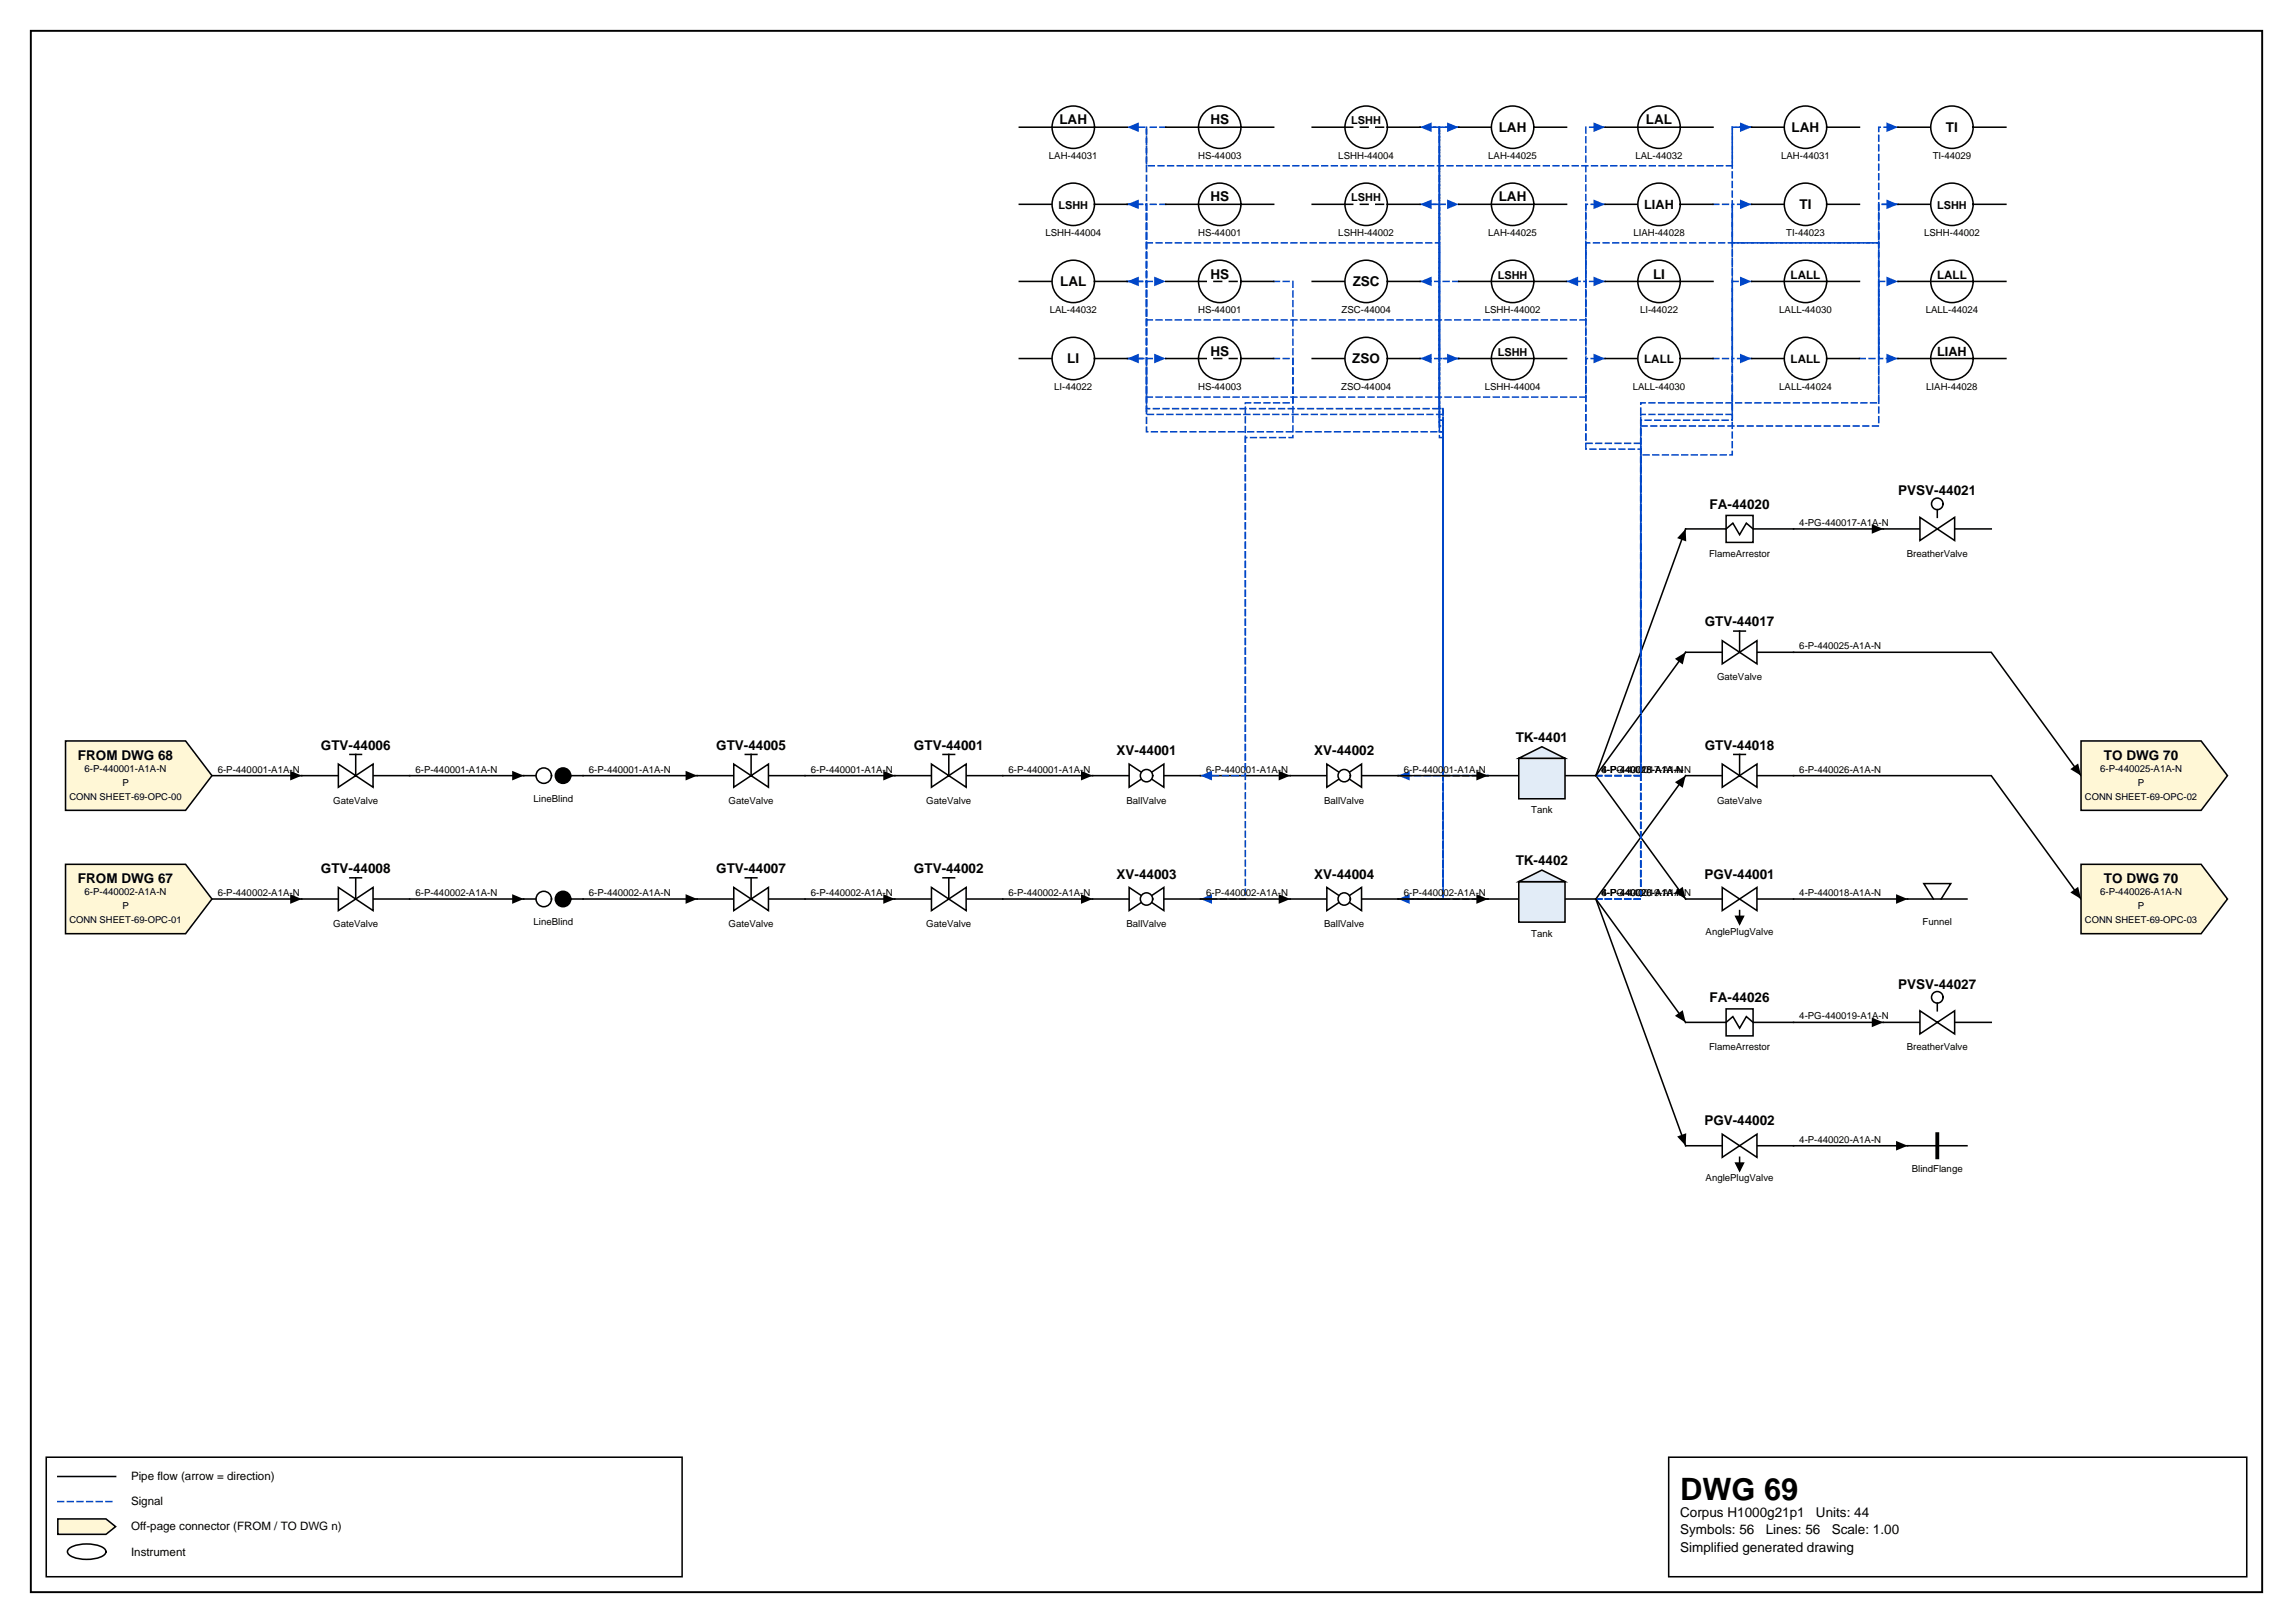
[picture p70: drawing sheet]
<svg xmlns="http://www.w3.org/2000/svg" width="420mm" height="297mm" viewBox="0 0 420 297" stroke-linecap="round" stroke-linejoin="round" font-family="sans-serif">
<defs><g id="words">
<text font-size="5.6" x="307.6" y="274.5">DWG 69</text>
<g font-size="2.5">
<text x="194" y="22.8">LAH</text>
<text x="221.6" y="22.8">HS</text>
<text x="301.3" y="22.8">LAL</text>
<text x="274.4" y="24.1">LAH</text>
<text x="328" y="24.1">LAH</text>
<text x="356.3" y="24.1">TI</text>
<text x="221.6" y="36.9">HS</text>
<text x="274.4" y="36.9">LAH</text>
<text x="329.5" y="38.3">TI</text>
<text x="194.1" y="52.4">LAL</text>
<text x="221.6" y="51">HS</text>
<text x="247.6" y="52.4">ZSC</text>
<text x="302.6" y="51">LI</text>
<text x="221.6" y="65.1">HS</text>
<text x="195.4" y="66.5">LI</text>
<text x="247.6" y="66.5">ZSO</text>
<text x="313" y="93.1">FA-44020</text>
<text x="347.5" y="90.6">PVSV-44021</text>
<text x="312.1" y="114.6">GTV-44017</text>
<text x="58.7" y="137.2">GTV-44006</text>
<text x="131.1" y="137.2">GTV-44005</text>
<text x="167.3" y="137.2">GTV-44001</text>
<text x="277.5" y="135.8">TK-4401</text>
<text x="312.1" y="137.2">GTV-44018</text>
<text x="14.3" y="139">FROM DWG 68</text>
<text x="204.4" y="138.3">XV-44001</text>
<text x="240.6" y="138.3">XV-44002</text>
<text x="385.2" y="139">TO DWG 70</text>
<text x="14.3" y="161.6">FROM DWG 67</text>
<text x="58.7" y="159.8">GTV-44008</text>
<text x="131.1" y="159.8">GTV-44007</text>
<text x="167.3" y="159.8">GTV-44002</text>
<text x="204.4" y="160.8">XV-44003</text>
<text x="240.6" y="160.8">XV-44004</text>
<text x="277.5" y="158.4">TK-4402</text>
<text x="312" y="160.8">PGV-44001</text>
<text x="385.2" y="161.6">TO DWG 70</text>
<text x="313" y="183.4">FA-44026</text>
<text x="347.5" y="180.9">PVSV-44027</text>
<text x="312" y="206">PGV-44002</text>
<text x="307.6" y="277.6">Corpus H1000g21p1</text>
<text x="307.6" y="280.8">Symbols: 56</text>
<text x="323.3" y="280.8">Lines: 56</text>
<text x="332.5" y="277.6">Units: 44</text>
<text x="335.3" y="280.8">Scale: 1.00</text>
<text x="307.6" y="284">Simplified generated drawing</text>
</g>
<g font-size="2.3">
<text x="301" y="38.3">LIAH</text>
<text x="354.6" y="65.1">LIAH</text>
</g>
<g font-size="2.1">
<text x="327.8" y="51">LALL</text>
<text x="354.6" y="51">LALL</text>
<text x="301" y="66.5">LALL</text>
<text x="327.8" y="66.5">LALL</text>
<text x="24" y="270.9">Pipe flow (arrow = direction)</text>
<text x="24" y="275.5">Signal</text>
<text x="24" y="280.1">Off-page connector (FROM / TO DWG n)</text>
<text x="24" y="284.7">Instrument</text>
</g>
<g font-size="2">
<text x="247.4" y="22.8">LSHH</text>
<text x="193.8" y="38.3">LSHH</text>
<text x="247.4" y="36.9">LSHH</text>
<text x="354.6" y="38.3">LSHH</text>
<text x="274.2" y="51">LSHH</text>
<text x="274.2" y="65.1">LSHH</text>
</g>
<g font-size="1.8">
<text x="192" y="29.1">LAH-44031</text>
<text x="219.3" y="29.1">HS-44003</text>
<text x="245" y="29.1">LSHH-44004</text>
<text x="272.5" y="29.1">LAH-44025</text>
<text x="299.4" y="29.1">LAL-44032</text>
<text x="326.1" y="29.1">LAH-44031</text>
<text x="353.8" y="29.1">TI-44029</text>
<text x="191.4" y="43.2">LSHH-44004</text>
<text x="219.3" y="43.2">HS-44001</text>
<text x="245" y="43.2">LSHH-44002</text>
<text x="272.5" y="43.2">LAH-44025</text>
<text x="299" y="43.2">LIAH-44028</text>
<text x="327" y="43.2">TI-44023</text>
<text x="352.3" y="43.2">LSHH-44002</text>
<text x="192.2" y="57.3">LAL-44032</text>
<text x="219.3" y="57.3">HS-44001</text>
<text x="245.6" y="57.3">ZSC-44004</text>
<text x="271.8" y="57.3">LSHH-44002</text>
<text x="300.3" y="57.3">LI-44022</text>
<text x="325.7" y="57.3">LALL-44030</text>
<text x="352.6" y="57.3">LALL-44024</text>
<text x="193" y="71.4">LI-44022</text>
<text x="219.3" y="71.4">HS-44003</text>
<text x="245.6" y="71.4">ZSO-44004</text>
<text x="271.8" y="71.4">LSHH-44004</text>
<text x="298.9" y="71.4">LALL-44030</text>
<text x="325.7" y="71.4">LALL-44024</text>
<text x="352.7" y="71.4">LIAH-44028</text>
<text x="312.9" y="101.9">FlameArrestor</text>
<text x="329.4" y="96.3">4-PG-440017-A1A-N</text>
<text x="349.1" y="101.9">BreatherValve</text>
<text x="329.4" y="118.9">6-P-440025-A1A-N</text>
<text x="314.4" y="124.5">GateValve</text>
<text x="15.5" y="141.3">6-P-440001-A1A-N</text>
<text x="22.4" y="143.8">P</text>
<text x="39.9" y="141.4">6-P-440001-A1A-N</text>
<text x="76.1" y="141.4">6-P-440001-A1A-N</text>
<text x="107.8" y="141.4">6-P-440001-A1A-N</text>
<text x="148.4" y="141.4">6-P-440001-A1A-N</text>
<text x="184.6" y="141.4">6-P-440001-A1A-N</text>
<text x="220.8" y="141.4">6-P-440001-A1A-N</text>
<text x="257" y="141.4">6-P-440001-A1A-N</text>
<text x="293.2" y="141.4">4-P-440018-A1A-N</text>
<text x="293.2" y="141.4">4-PG-440017-A1A-N</text>
<text x="293.2" y="141.4">6-P-440025-A1A-N</text>
<text x="329.4" y="141.4">6-P-440026-A1A-N</text>
<text x="384.5" y="141.3">6-P-440025-A1A-N</text>
<text x="391.4" y="143.8">P</text>
<text x="61" y="147.1">GateValve</text>
<text x="97.7" y="146.7">LineBlind</text>
<text x="133.4" y="147.1">GateValve</text>
<text x="169.6" y="147.1">GateValve</text>
<text x="206.2" y="147.1">BallValve</text>
<text x="242.4" y="147.1">BallValve</text>
<text x="280.3" y="148.8">Tank</text>
<text x="314.4" y="147.1">GateValve</text>
<text x="15.5" y="163.9">6-P-440002-A1A-N</text>
<text x="22.4" y="166.4">P</text>
<text x="39.9" y="164">6-P-440002-A1A-N</text>
<text x="76.1" y="164">6-P-440002-A1A-N</text>
<text x="107.8" y="164">6-P-440002-A1A-N</text>
<text x="148.4" y="164">6-P-440002-A1A-N</text>
<text x="184.6" y="164">6-P-440002-A1A-N</text>
<text x="220.8" y="164">6-P-440002-A1A-N</text>
<text x="257" y="164">6-P-440002-A1A-N</text>
<text x="293.2" y="164">6-P-440026-A1A-N</text>
<text x="293.2" y="164">4-P-440020-A1A-N</text>
<text x="293.2" y="164">4-PG-440019-A1A-N</text>
<text x="329.4" y="164">4-P-440018-A1A-N</text>
<text x="384.5" y="163.9">6-P-440026-A1A-N</text>
<text x="391.4" y="166.4">P</text>
<text x="61" y="169.7">GateValve</text>
<text x="97.7" y="169.3">LineBlind</text>
<text x="133.4" y="169.7">GateValve</text>
<text x="169.6" y="169.7">GateValve</text>
<text x="206.2" y="169.7">BallValve</text>
<text x="242.4" y="169.7">BallValve</text>
<text x="280.3" y="171.4">Tank</text>
<text x="312.3" y="171.1">AnglePlugValve</text>
<text x="352" y="169.3">Funnel</text>
<text x="329.4" y="186.6">4-PG-440019-A1A-N</text>
<text x="312.9" y="192.2">FlameArrestor</text>
<text x="349.1" y="192.2">BreatherValve</text>
<text x="329.4" y="209.2">4-P-440020-A1A-N</text>
<text x="350" y="214.5">BlindFlange</text>
<text x="312.3" y="216.2">AnglePlugValve</text>
</g>
<g font-size="1.7">
<text x="12.7" y="146.4">CONN SHEET-69-OPC-00</text>
<text x="381.7" y="146.4">CONN SHEET-69-OPC-02</text>
<text x="12.7" y="169">CONN SHEET-69-OPC-01</text>
<text x="381.7" y="169">CONN SHEET-69-OPC-03</text>
</g>
</g></defs>
<path d="M5.6 5.6h408.6v285.8h-408.6z" fill="none" stroke="#000" stroke-width=".35"/>
<path d="M8.5 266.7h116.4v21.9h-116.4zM10.6 270.2h10.6M305.5 266.7h105.8v21.9h-105.8z" fill="none" stroke="#000" stroke-width=".28"/>
<path d="M10.6 274.8h10.6" fill="none" stroke="#0046c8" stroke-width=".28" stroke-dasharray="1.1 .7"/>
<path d="M10.6 278h8.8l1.8 1.4-1.8 1.4h-8.8z" fill="#fff7d6" stroke="#000" stroke-width=".28"/>
<path d="M12.7 283.4a6.7 6.7 0 0 1 6.3 0 .72 .72 0 0 1 0 1.2 6.7 6.7 0 0 1-6.3 0 .72 .72 0 0 1 0-1.2z" fill="none" stroke="#000" stroke-width=".28"/>
<path d="M267.1 65.6h-3.6v-42.3h-3.5" fill="none" stroke="#0046c8" stroke-width=".28" stroke-dasharray="1.1 .7"/>
<path d="M260 23.3l2.1-.9v1.8z" fill="#0046c8"/>
<path d="M233.2 65.6h3.5v8.1h-8.7v90.8h-8.2" fill="none" stroke="#0046c8" stroke-width=".28" stroke-dasharray="1.1 .7"/>
<path d="M219.8 164.5l2.1-.8v1.7z" fill="#0046c8"/>
<path d="M106.8 142h20.8M328.4 164.5h20.8" fill="none" stroke="#000" stroke-width=".28"/>
<path d="M125.5 141.1l2.1 .9-2.1 .8zM347.1 163.7l2.1 .8-2.1 .9z" fill="#000"/>
<path d="M267.1 23.3h-3.6v14.1h3.6" fill="none" stroke="#0046c8" stroke-width=".28" stroke-dasharray="1.1 .7"/>
<path d="M264.9 36.5l2.2 .9-2.2 .9z" fill="#0046c8"/>
<path d="M292.2 142l16.4 22.5" fill="none" stroke="#000" stroke-width=".28"/>
<path d="M306.7 163.3l1.4-1 .5 2.2z" fill="#000"/>
<path d="M272.4 142h-8.2v-67.2h-.7v-51.5h3.6" fill="none" stroke="#0046c8" stroke-width=".28" stroke-dasharray="1.1 .7"/>
<path d="M264.9 22.4l2.2 .9-2.2 .9z" fill="#0046c8"/>
<path d="M308.6 96.8l-16.4 45.2" fill="none" stroke="#000" stroke-width=".28"/>
<path d="M308.6 96.8l.1 2.3-1.6-.6z" fill="#000"/>
<path d="M292.2 142h8.2v-66.2h16.7v-10.2h3.6" fill="none" stroke="#0046c8" stroke-width=".28" stroke-dasharray="1.1 .7"/>
<path d="M318.6 64.7l2.1 .9-2.1 .9z" fill="#0046c8"/>
<path d="M292.2 142h8.2v-65.1h16.7v-39.5h3.6" fill="none" stroke="#0046c8" stroke-width=".28" stroke-dasharray="1.1 .7"/>
<path d="M318.6 36.5l2.1 .9-2.1 .9z" fill="#0046c8"/>
<path d="M292.2 142h8.2v-64h43.6v-40.6h3.5" fill="none" stroke="#0046c8" stroke-width=".28" stroke-dasharray="1.1 .7"/>
<path d="M345.4 36.5l2.1 .9-2.1 .9z" fill="#0046c8"/>
<path d="M308.6 119.4l-16.4 22.6" fill="none" stroke="#000" stroke-width=".28"/>
<path d="M306.7 120.6l1.9-1.2-.5 2.2z" fill="#000"/>
<path d="M272.4 142h-8.2v-63h-54.3v-13.4h-3.5" fill="none" stroke="#0046c8" stroke-width=".28" stroke-dasharray="1.1 .7"/>
<path d="M206.4 65.6l2.1-.9v1.8z" fill="#0046c8"/>
<path d="M328.4 96.8h16.4M147.4 142h16.4M75 164.5h20.9" fill="none" stroke="#000" stroke-width=".28"/>
<path d="M342.7 95.9l2.1 .9-2.1 .9zM161.7 141.1l2.1 .9-2.1 .8zM93.8 163.7l2.1 .8-2.1 .9z" fill="#000"/>
<path d="M313.6 65.6h3.5v-14.1h3.6" fill="none" stroke="#0046c8" stroke-width=".28" stroke-dasharray="1.1 .7"/>
<path d="M318.6 50.6l2.1 .9-2.1 .9z" fill="#0046c8"/>
<path d="M147.4 164.5h16.4" fill="none" stroke="#000" stroke-width=".28"/>
<path d="M161.7 163.7l2.1 .8-2.1 .9z" fill="#000"/>
<path d="M313.6 37.4h3.5v7h26.9v21.2h3.5" fill="none" stroke="#0046c8" stroke-width=".28" stroke-dasharray="1.1 .7"/>
<path d="M345.4 64.7l2.1 .9-2.1 .9z" fill="#0046c8"/>
<path d="M219.8 142h16.4M328.4 142h36.2l16.4 22.5M183.6 164.5h16.4M219.8 164.5h16.4" fill="none" stroke="#000" stroke-width=".28"/>
<path d="M234.1 141.1l2.1 .9-2.1 .8zM197.9 163.7l2.1 .8-2.1 .9zM234.1 163.7l2.1 .8-2.1 .9zM379 163.3l1.5-1 .5 2.2z" fill="#000"/>
<path d="M340.4 65.6h3.6v-14.1h3.5" fill="none" stroke="#0046c8" stroke-width=".28" stroke-dasharray="1.1 .7"/>
<path d="M345.4 50.6l2.1 .9-2.1 .9z" fill="#0046c8"/>
<path d="M260 37.4h3.5v42.7h.7v61.9h-8.2" fill="none" stroke="#0046c8" stroke-width=".28" stroke-dasharray="1.1 .7"/>
<path d="M256 142l2.1-.9v1.7z" fill="#0046c8"/>
<path d="M292.2 164.5h8.2v-83.4h-10.1v-15.5h3.6" fill="none" stroke="#0046c8" stroke-width=".28" stroke-dasharray="1.1 .7"/>
<path d="M291.7 64.7l2.2 .9-2.2 .9z" fill="#0046c8"/>
<path d="M292.2 164.5h8.2v-82.3h-10.1v-44.8h3.6" fill="none" stroke="#0046c8" stroke-width=".28" stroke-dasharray="1.1 .7"/>
<path d="M291.7 36.5l2.2 .9-2.2 .9z" fill="#0046c8"/>
<path d="M308.6 142l-16.4 22.5 16.4 45.2" fill="none" stroke="#000" stroke-width=".28"/>
<path d="M306.7 143.2l1.9-1.2-.5 2.2zM307.1 208l1.6-.6-.1 2.3z" fill="#000"/>
<path d="M292.2 164.5h8.2v-81.2h16.7v-60h3.6" fill="none" stroke="#0046c8" stroke-width=".28" stroke-dasharray="1.1 .7"/>
<path d="M318.6 22.4l2.1 .9-2.1 .9z" fill="#0046c8"/>
<path d="M292.2 164.5h8.2v-90.8h43.6v-50.4h3.5" fill="none" stroke="#0046c8" stroke-width=".28" stroke-dasharray="1.1 .7"/>
<path d="M345.4 22.4l2.1 .9-2.1 .9z" fill="#0046c8"/>
<path d="M272.4 164.5h-8.2v-89.7h-54.3v-23.3h-3.5" fill="none" stroke="#0046c8" stroke-width=".28" stroke-dasharray="1.1 .7"/>
<path d="M206.4 51.5l2.1-.9v1.8z" fill="#0046c8"/>
<path d="M292.2 164.5l16.4 22.6" fill="none" stroke="#000" stroke-width=".28"/>
<path d="M306.7 185.9l1.4-1 .5 2.2z" fill="#000"/>
<path d="M272.4 164.5h-8.2v-88.7h-54.3v-38.4h-3.5" fill="none" stroke="#0046c8" stroke-width=".28" stroke-dasharray="1.1 .7"/>
<path d="M206.4 37.4l2.1-.9v1.8z" fill="#0046c8"/>
<path d="M106.8 164.5h20.8" fill="none" stroke="#000" stroke-width=".28"/>
<path d="M125.5 163.7l2.1 .8-2.1 .9z" fill="#000"/>
<path d="M260 23.3h3.5v53.6h.7v87.6h-8.2" fill="none" stroke="#0046c8" stroke-width=".28" stroke-dasharray="1.1 .7"/>
<path d="M256 164.5l2.1-.8v1.7z" fill="#0046c8"/>
<path d="M328.4 209.7h20.8" fill="none" stroke="#000" stroke-width=".28"/>
<path d="M347.1 208.8l2.1 .9-2.1 .9z" fill="#000"/>
<path d="M256 164.5h8.2v-86.5h-.7v-12.4h-3.5" fill="none" stroke="#0046c8" stroke-width=".28" stroke-dasharray="1.1 .7"/>
<path d="M260 65.6l2.1-.9v1.8z" fill="#0046c8"/>
<path d="M256 164.5h8.2v-85.5h-.7v-27.5h-3.5" fill="none" stroke="#0046c8" stroke-width=".28" stroke-dasharray="1.1 .7"/>
<path d="M260 51.5l2.1-.9v1.8z" fill="#0046c8"/>
<path d="M256 164.5h16.4" fill="none" stroke="#000" stroke-width=".28"/>
<path d="M270.3 163.7l2.1 .8-2.1 .9z" fill="#000"/>
<path d="M320.7 23.3h-3.6v7h-107.2v-7h-3.5" fill="none" stroke="#0046c8" stroke-width=".28" stroke-dasharray="1.1 .7"/>
<path d="M206.4 23.3l2.1-.9v1.8z" fill="#0046c8"/>
<path d="M347.5 37.4h-3.5v7h-53.7v7.1h-3.5" fill="none" stroke="#0046c8" stroke-width=".28" stroke-dasharray="1.1 .7"/>
<path d="M286.8 51.5l2.1-.9v1.8z" fill="#0046c8"/>
<path d="M38.8 142h16.4M256 142h16.4" fill="none" stroke="#000" stroke-width=".28"/>
<path d="M53.1 141.1l2.1 .9-2.1 .8zM270.3 141.1l2.1 .9-2.1 .8z" fill="#000"/>
<path d="M233.2 51.5h3.5v28.6h-8.7v61.9h-8.2" fill="none" stroke="#0046c8" stroke-width=".28" stroke-dasharray="1.1 .7"/>
<path d="M219.8 142l2.1-.9v1.7z" fill="#0046c8"/>
<path d="M328.4 119.4h36.2l16.4 22.6M38.8 164.5h16.4" fill="none" stroke="#000" stroke-width=".28"/>
<path d="M379 140.8l1.5-1.1 .5 2.3zM53.1 163.7l2.1 .8-2.1 .9z" fill="#000"/>
<path d="M206.4 65.6h3.5v7.1h80.4v-21.2h3.6" fill="none" stroke="#0046c8" stroke-width=".28" stroke-dasharray="1.1 .7"/>
<path d="M291.7 50.6l2.2 .9-2.2 .9z" fill="#0046c8"/>
<path d="M206.4 51.5h3.5v7.1h80.4v-35.3h3.6" fill="none" stroke="#0046c8" stroke-width=".28" stroke-dasharray="1.1 .7"/>
<path d="M291.7 22.4l2.2 .9-2.2 .9z" fill="#0046c8"/>
<path d="M328.4 187.1h16.4" fill="none" stroke="#000" stroke-width=".28"/>
<path d="M342.7 186.2l2.1 .9-2.1 .9z" fill="#000"/>
<path d="M267.1 51.5h-3.6v-14.1h-3.5" fill="none" stroke="#0046c8" stroke-width=".28" stroke-dasharray="1.1 .7"/>
<path d="M260 37.4l2.1-.9v1.8z" fill="#0046c8"/>
<path d="M213.4 37.4h-3.5v14.1h3.5" fill="none" stroke="#0046c8" stroke-width=".28" stroke-dasharray="1.1 .7"/>
<path d="M211.3 50.6l2.1 .9-2.1 .9z" fill="#0046c8"/>
<path d="M75 142h20.9" fill="none" stroke="#000" stroke-width=".28"/>
<path d="M93.8 141.1l2.1 .9-2.1 .8z" fill="#000"/>
<path d="M213.4 23.3h-3.5v42.3h3.5" fill="none" stroke="#0046c8" stroke-width=".28" stroke-dasharray="1.1 .7"/>
<path d="M211.3 64.7l2.1 .9-2.1 .9z" fill="#0046c8"/>
<path d="M183.6 142h16.4" fill="none" stroke="#000" stroke-width=".28"/>
<path d="M197.9 141.1l2.1 .9-2.1 .8z" fill="#000"/>
<path d="M206.4 37.4h3.5v7h53.6v21.2h3.6" fill="none" stroke="#0046c8" stroke-width=".28" stroke-dasharray="1.1 .7"/>
<path d="M264.9 64.7l2.2 .9-2.2 .9z" fill="#0046c8"/>
<path d="M267.1 65.6h5.9M280.8 65.6h6" fill="none" stroke="#000" stroke-width=".28"/>
<circle cx="276.9" cy="65.6" r="3.9" fill="#fff" stroke="#000" stroke-width=".28"/>
<path d="M267.1 37.4h5.9M280.8 37.4h6M273 65.6h7.8" fill="none" stroke="#000" stroke-width=".28"/>
<circle cx="276.9" cy="37.4" r="3.9" fill="#fff" stroke="#000" stroke-width=".28"/>
<path d="M273 37.4h7.8M213.4 65.6h6M227.2 65.6h6" fill="none" stroke="#000" stroke-width=".28"/>
<circle cx="223.3" cy="65.6" r="3.9" fill="#fff" stroke="#000" stroke-width=".28"/>
<path d="M219.4 65.6h1.4M222.2 65.6h1.5M225.1 65.6h1.4M308.6 164.5h6.7M321.7 164.5h6.7M349.2 209.7h10.9" fill="none" stroke="#000" stroke-width=".28"/>
<path d="M354.7 207.6v4.2" fill="none" stroke="#000" stroke-width=".71"/>
<path d="M315.3 162.4l6.4 4.3v-4.3l-6.4 4.3z" fill="#fff" stroke="#000" stroke-width=".28"/>
<path d="M95.9 142h2.2M104.5 142h2.3M318.5 166.7v1.4" fill="none" stroke="#000" stroke-width=".28"/>
<path d="M317.8 167.7h1.4l-.7 1.4z" fill="#000" stroke="#000" stroke-width=".28"/>
<circle cx="99.6" cy="142" r="1.41" fill="#fff" stroke="#000" stroke-width=".28"/>
<circle cx="103.1" cy="142" r="1.41" fill="#000" stroke="#000" stroke-width=".28"/>
<path d="M267.1 23.3h5.9M280.8 23.3h6" fill="none" stroke="#000" stroke-width=".28"/>
<circle cx="276.9" cy="23.3" r="3.9" fill="#fff" stroke="#000" stroke-width=".28"/>
<path d="M272.4 142h5.7M286.5 142h5.7" fill="none" stroke="#000" stroke-width=".28"/>
<g fill="#e2ecf7" stroke="#000" stroke-width=".28">
<path d="M278.1 138.8h8.4v7.4h-8.4z"/>
<path d="M278.1 138.8l4.2-2.1 4.2 2.1z"/>
</g>
<path d="M308.6 96.8h7.4M321 96.8h7.4" fill="none" stroke="#000" stroke-width=".28"/>
<path d="M316 94.3h5v5h-5z" fill="#fff" stroke="#000" stroke-width=".28"/>
<path d="M240.2 65.6h6M254 65.6h6M316 96.8l1.3-1.1 1.2 2.2 1.2-2.2 1.3 1.1" fill="none" stroke="#000" stroke-width=".28"/>
<circle cx="250.1" cy="65.6" r="3.9" fill="#fff" stroke="#000" stroke-width=".28"/>
<path d="M55.2 164.5h6.7M68.3 164.5h6.7" fill="none" stroke="#000" stroke-width=".28"/>
<path d="M61.9 162.4l6.4 4.3v-4.3l-6.4 4.3z" fill="#fff" stroke="#000" stroke-width=".28"/>
<path d="M64.1 160.7h2.1M65.1 160.7v3.8M344.8 187.1h6.7M357.9 187.1h6.7" fill="none" stroke="#000" stroke-width=".28"/>
<path d="M351.5 185l6.4 4.2v-4.2l-6.4 4.2z" fill="#fff" stroke="#000" stroke-width=".28"/>
<g fill="none" stroke="#000" stroke-width=".28">
<path d="M127.6 142h6.7M140.7 142h6.7M354.7 183.6v1.4"/>
<circle cx="354.7" cy="182.5" r="1.06"/>
</g>
<path d="M134.3 139.8l6.4 4.3v-4.3l-6.4 4.3z" fill="#fff" stroke="#000" stroke-width=".28"/>
<path d="M293.9 65.6h6M307.6 65.6h6M136.5 138.1h2.1M137.5 138.1v3.9" fill="none" stroke="#000" stroke-width=".28"/>
<circle cx="303.7" cy="65.6" r="3.9" fill="#fff" stroke="#000" stroke-width=".28"/>
<path d="M293.9 51.5h6M307.6 51.5h6" fill="none" stroke="#000" stroke-width=".28"/>
<circle cx="303.7" cy="51.5" r="3.9" fill="#fff" stroke="#000" stroke-width=".28"/>
<path d="M299.9 51.5h7.7M127.6 164.5h6.7M140.7 164.5h6.7" fill="none" stroke="#000" stroke-width=".28"/>
<path d="M134.3 162.4l6.4 4.3v-4.3l-6.4 4.3z" fill="#fff" stroke="#000" stroke-width=".28"/>
<path d="M136.5 160.7h2.1M137.5 160.7v3.8M349.2 164.5h4.8M355.4 164.5h4.7" fill="none" stroke="#000" stroke-width=".28"/>
<path d="M352.2 161.7h5l-1.8 2.8h-1.4z" fill="#fff" stroke="#000" stroke-width=".28"/>
<path d="M293.9 37.4h6M307.6 37.4h6" fill="none" stroke="#000" stroke-width=".28"/>
<circle cx="303.7" cy="37.4" r="3.9" fill="#fff" stroke="#000" stroke-width=".28"/>
<path d="M163.8 164.5h6.7M176.9 164.5h6.7" fill="none" stroke="#000" stroke-width=".28"/>
<path d="M170.5 162.4l6.4 4.3v-4.3l-6.4 4.3z" fill="#fff" stroke="#000" stroke-width=".28"/>
<path d="M200 142h6.7M213.1 142h6.7M172.6 160.7h2.2M173.7 160.7v3.8" fill="none" stroke="#000" stroke-width=".28"/>
<g fill="#fff" stroke="#000" stroke-width=".28">
<path d="M206.7 139.8l6.4 4.3v-4.3l-6.4 4.3z"/>
<circle cx="209.9" cy="142" r="1.13"/>
</g>
<path d="M381 135.6h22l4.8 6.4-4.8 6.3h-22z" fill="#fff7d6" stroke="#000" stroke-width=".28"/>
<path d="M240.2 51.5h6M254 51.5h6" fill="none" stroke="#000" stroke-width=".28"/>
<circle cx="250.1" cy="51.5" r="3.9" fill="#fff" stroke="#000" stroke-width=".28"/>
<path d="M293.9 23.3h6M307.6 23.3h6" fill="none" stroke="#000" stroke-width=".28"/>
<circle cx="303.7" cy="23.3" r="3.9" fill="#fff" stroke="#000" stroke-width=".28"/>
<path d="M299.9 23.3h7.7M308.6 142h6.7M321.7 142h6.7" fill="none" stroke="#000" stroke-width=".28"/>
<path d="M315.3 139.8l6.4 4.3v-4.3l-6.4 4.3z" fill="#fff" stroke="#000" stroke-width=".28"/>
<path d="M317.4 138.1h2.1M318.5 138.1v3.9M200 164.5h6.7M213.1 164.5h6.7" fill="none" stroke="#000" stroke-width=".28"/>
<g fill="#fff" stroke="#000" stroke-width=".28">
<path d="M206.7 162.4l6.4 4.3v-4.3l-6.4 4.3z"/>
<circle cx="209.9" cy="164.5" r="1.13"/>
</g>
<path d="M320.7 65.6h6M334.4 65.6h6" fill="none" stroke="#000" stroke-width=".28"/>
<circle cx="330.6" cy="65.6" r="3.9" fill="#fff" stroke="#000" stroke-width=".28"/>
<path d="M240.2 37.4h6M254 37.4h6" fill="none" stroke="#000" stroke-width=".28"/>
<circle cx="250.1" cy="37.4" r="3.9" fill="#fff" stroke="#000" stroke-width=".28"/>
<path d="M246.2 37.4h1.4M249.1 37.4h1.4M251.9 37.4h1.4M344.8 96.8h6.7M357.9 96.8h6.7" fill="none" stroke="#000" stroke-width=".28"/>
<path d="M351.5 94.7l6.4 4.2v-4.2l-6.4 4.2z" fill="#fff" stroke="#000" stroke-width=".28"/>
<g fill="none" stroke="#000" stroke-width=".28">
<path d="M354.7 93.3v1.4M272.4 164.5h5.7M286.5 164.5h5.7"/>
<circle cx="354.7" cy="92.2" r="1.06"/>
</g>
<g fill="#e2ecf7" stroke="#000" stroke-width=".28">
<path d="M278.1 161.4h8.4v7.4h-8.4z"/>
<path d="M278.1 161.4l4.2-2.2 4.2 2.2z"/>
</g>
<path d="M95.9 164.5h2.2M104.5 164.5h2.3" fill="none" stroke="#000" stroke-width=".28"/>
<circle cx="99.6" cy="164.5" r="1.41" fill="#fff" stroke="#000" stroke-width=".28"/>
<circle cx="103.1" cy="164.5" r="1.41" fill="#000" stroke="#000" stroke-width=".28"/>
<path d="M320.7 51.5h6M334.4 51.5h6" fill="none" stroke="#000" stroke-width=".28"/>
<circle cx="330.6" cy="51.5" r="3.9" fill="#fff" stroke="#000" stroke-width=".28"/>
<path d="M240.2 23.3h6M254 23.3h6M326.7 51.5h7.7" fill="none" stroke="#000" stroke-width=".28"/>
<circle cx="250.1" cy="23.3" r="3.9" fill="#fff" stroke="#000" stroke-width=".28"/>
<path d="M246.2 23.3h1.4M249.1 23.3h1.4M251.9 23.3h1.4M320.7 37.4h6M334.4 37.4h6" fill="none" stroke="#000" stroke-width=".28"/>
<circle cx="330.6" cy="37.4" r="3.9" fill="#fff" stroke="#000" stroke-width=".28"/>
<path d="M308.6 209.7h6.7M321.7 209.7h6.7" fill="none" stroke="#000" stroke-width=".28"/>
<path d="M315.3 207.6l6.4 4.2v-4.2l-6.4 4.2z" fill="#fff" stroke="#000" stroke-width=".28"/>
<path d="M236.2 164.5h6.7M249.3 164.5h6.7M318.5 211.8v1.4" fill="none" stroke="#000" stroke-width=".28"/>
<path d="M317.8 212.9h1.4l-.7 1.4z" fill="#000" stroke="#000" stroke-width=".28"/>
<g fill="#fff" stroke="#000" stroke-width=".28">
<path d="M242.9 162.4l6.4 4.3v-4.3l-6.4 4.3z"/>
<circle cx="246.1" cy="164.5" r="1.13"/>
</g>
<path d="M320.7 23.3h6M334.4 23.3h6" fill="none" stroke="#000" stroke-width=".28"/>
<circle cx="330.6" cy="23.3" r="3.9" fill="#fff" stroke="#000" stroke-width=".28"/>
<path d="M347.5 65.6h6M361.2 65.6h6" fill="none" stroke="#000" stroke-width=".28"/>
<circle cx="357.4" cy="65.6" r="3.9" fill="#fff" stroke="#000" stroke-width=".28"/>
<path d="M347.5 51.5h6M361.2 51.5h6M353.5 65.6h7.7" fill="none" stroke="#000" stroke-width=".28"/>
<circle cx="357.4" cy="51.5" r="3.9" fill="#fff" stroke="#000" stroke-width=".28"/>
<path d="M347.5 37.4h6M361.2 37.4h6M353.5 51.5h7.7" fill="none" stroke="#000" stroke-width=".28"/>
<circle cx="357.4" cy="37.4" r="3.9" fill="#fff" stroke="#000" stroke-width=".28"/>
<path d="M347.5 23.3h6M361.2 23.3h6" fill="none" stroke="#000" stroke-width=".28"/>
<circle cx="357.4" cy="23.3" r="3.9" fill="#fff" stroke="#000" stroke-width=".28"/>
<path d="M236.2 142h6.7M249.3 142h6.7" fill="none" stroke="#000" stroke-width=".28"/>
<g fill="#fff" stroke="#000" stroke-width=".28">
<path d="M242.9 139.8l6.4 4.3v-4.3l-6.4 4.3z"/>
<circle cx="246.1" cy="142" r="1.13"/>
</g>
<path d="M12 135.6h22l4.8 6.4-4.8 6.3h-22z" fill="#fff7d6" stroke="#000" stroke-width=".28"/>
<path d="M213.4 51.5h6M227.2 51.5h6" fill="none" stroke="#000" stroke-width=".28"/>
<circle cx="223.3" cy="51.5" r="3.9" fill="#fff" stroke="#000" stroke-width=".28"/>
<path d="M219.4 51.5h1.4M222.2 51.5h1.5M225.1 51.5h1.4M308.6 119.4h6.7M321.7 119.4h6.7" fill="none" stroke="#000" stroke-width=".28"/>
<path d="M315.3 117.3l6.4 4.2v-4.2l-6.4 4.2z" fill="#fff" stroke="#000" stroke-width=".28"/>
<path d="M317.4 115.5h2.1M318.5 115.5v3.9" fill="none" stroke="#000" stroke-width=".28"/>
<path d="M12 158.2h22l4.8 6.3-4.8 6.4h-22z" fill="#fff7d6" stroke="#000" stroke-width=".28"/>
<path d="M186.6 65.6h6M200.4 65.6h6" fill="none" stroke="#000" stroke-width=".28"/>
<circle cx="196.5" cy="65.6" r="3.9" fill="#fff" stroke="#000" stroke-width=".28"/>
<path d="M186.6 51.5h6M200.4 51.5h6" fill="none" stroke="#000" stroke-width=".28"/>
<circle cx="196.5" cy="51.5" r="3.9" fill="#fff" stroke="#000" stroke-width=".28"/>
<path d="M308.6 187.1h7.4M321 187.1h7.4" fill="none" stroke="#000" stroke-width=".28"/>
<path d="M316 184.6h5v5h-5z" fill="#fff" stroke="#000" stroke-width=".28"/>
<path d="M267.1 51.5h5.9M280.8 51.5h6M316 187.1l1.3-1 1.2 2.1 1.2-2.1 1.3 1" fill="none" stroke="#000" stroke-width=".28"/>
<circle cx="276.9" cy="51.5" r="3.9" fill="#fff" stroke="#000" stroke-width=".28"/>
<path d="M213.4 37.4h6M227.2 37.4h6M273 51.5h7.8" fill="none" stroke="#000" stroke-width=".28"/>
<circle cx="223.3" cy="37.4" r="3.9" fill="#fff" stroke="#000" stroke-width=".28"/>
<path d="M219.4 37.4h7.8M55.2 142h6.7M68.3 142h6.7" fill="none" stroke="#000" stroke-width=".28"/>
<path d="M61.9 139.8l6.4 4.3v-4.3l-6.4 4.3z" fill="#fff" stroke="#000" stroke-width=".28"/>
<path d="M213.4 23.3h6M227.2 23.3h6M64.1 138.1h2.1M65.1 138.1v3.9" fill="none" stroke="#000" stroke-width=".28"/>
<circle cx="223.3" cy="23.3" r="3.9" fill="#fff" stroke="#000" stroke-width=".28"/>
<path d="M219.4 23.3h7.8M163.8 142h6.7M176.9 142h6.7" fill="none" stroke="#000" stroke-width=".28"/>
<path d="M170.5 139.8l6.4 4.3v-4.3l-6.4 4.3z" fill="#fff" stroke="#000" stroke-width=".28"/>
<path d="M186.6 37.4h6M200.4 37.4h6M172.6 138.1h2.2M173.7 138.1v3.9" fill="none" stroke="#000" stroke-width=".28"/>
<circle cx="196.5" cy="37.4" r="3.9" fill="#fff" stroke="#000" stroke-width=".28"/>
<path d="M186.6 23.3h6M200.4 23.3h6" fill="none" stroke="#000" stroke-width=".28"/>
<circle cx="196.5" cy="23.3" r="3.9" fill="#fff" stroke="#000" stroke-width=".28"/>
<path d="M192.6 23.3h7.8" fill="none" stroke="#000" stroke-width=".28"/>
<path d="M381 158.2h22l4.8 6.3-4.8 6.4h-22z" fill="#fff7d6" stroke="#000" stroke-width=".28"/>
<use href="#words"/>
</svg>
